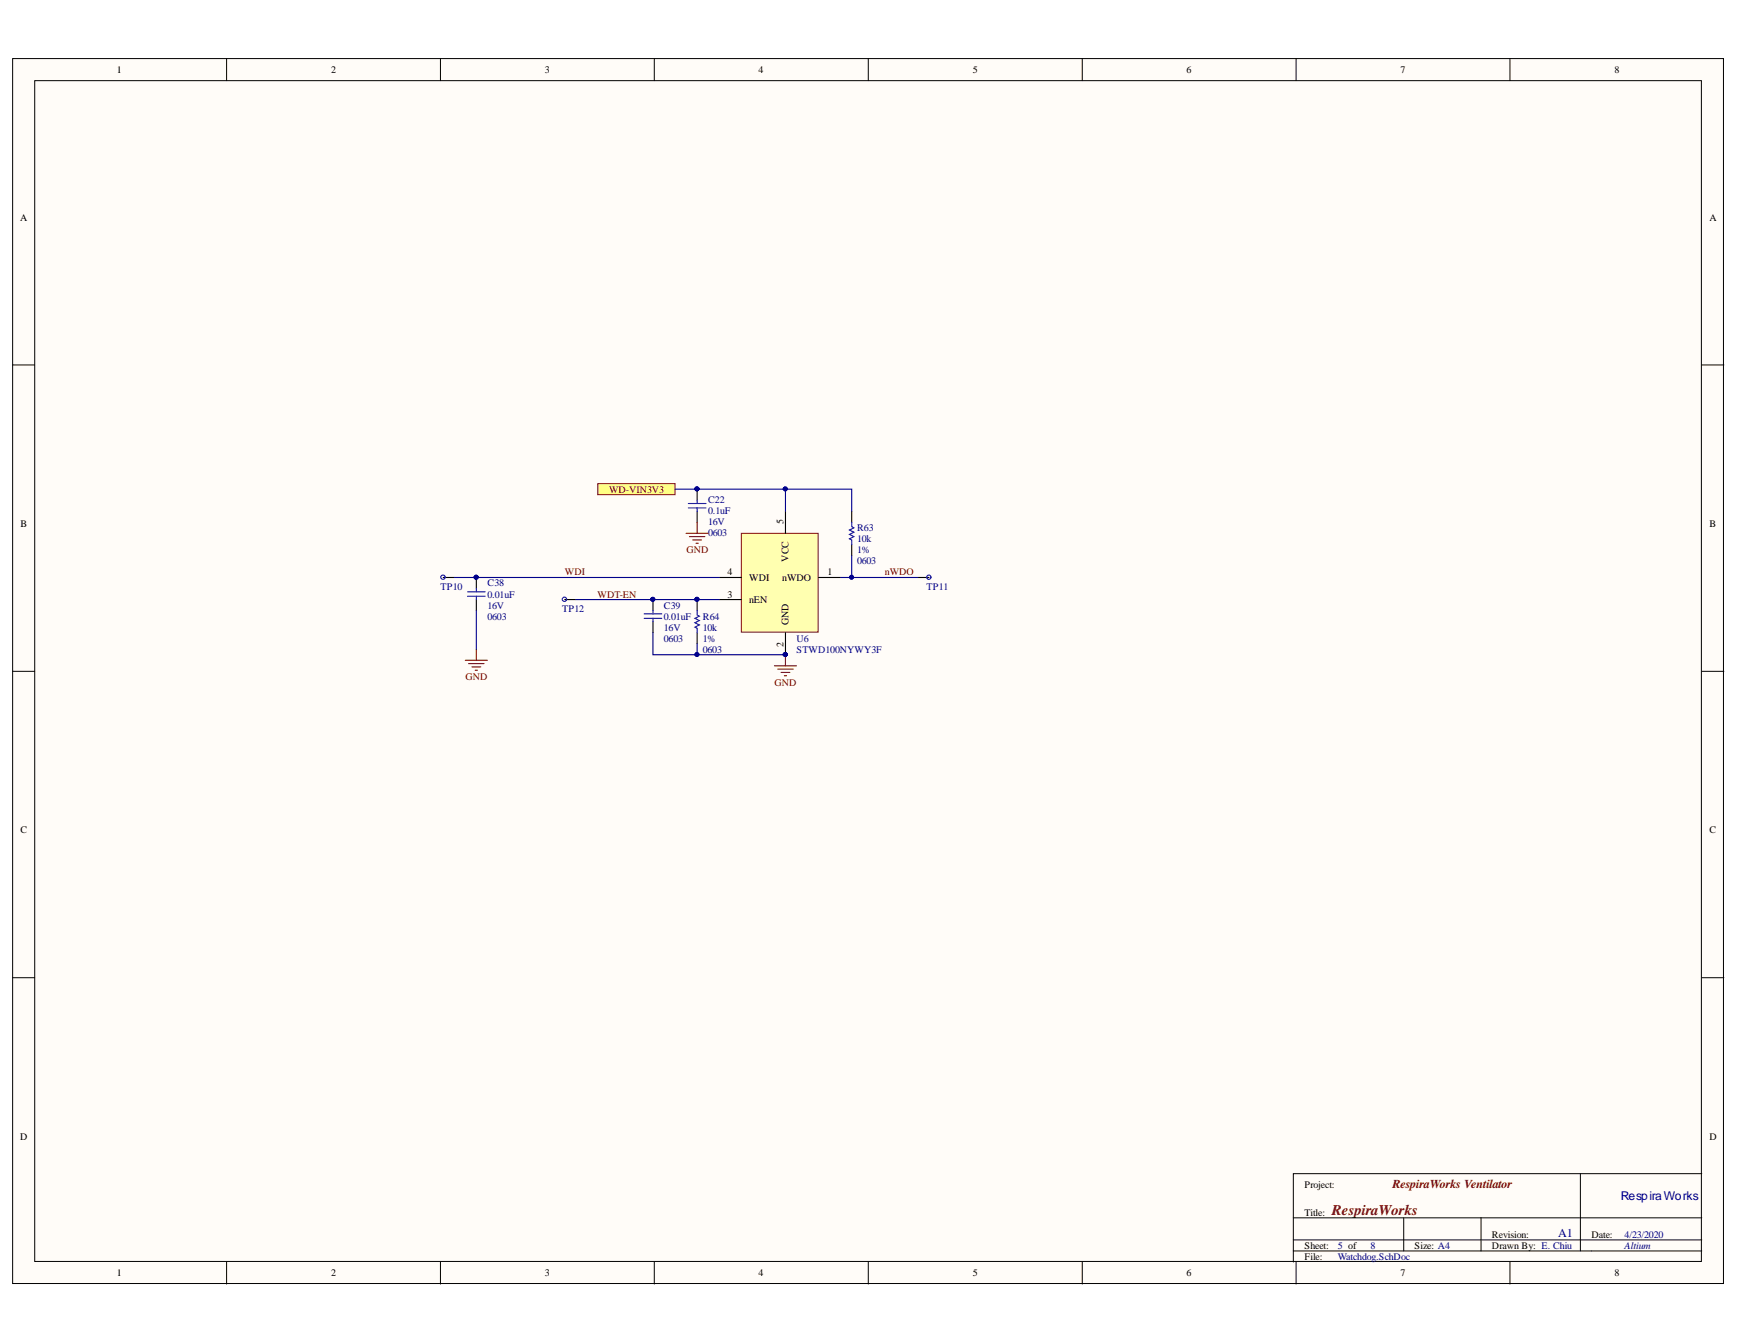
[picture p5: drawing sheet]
<svg xmlns="http://www.w3.org/2000/svg" width="279mm" height="216mm" viewBox="0 0 279 216" stroke-linecap="round" stroke-linejoin="round" font-family="sans-serif">
<defs><g id="words">
<text font-size="2.4" fill="#800000" x="214" y="195.1">RespiraWorks</text>
<text font-size="1.9" fill="#800000" x="223.7" y="190.8">RespiraWorks Ventilator</text>
<g font-size="1.9" fill="#000080">
<text x="260.4" y="192.7">RespiraWorks</text>
<text x="250.4" y="198.7">A1</text>
</g>
<g font-size="1.6">
<text x="18.8" y="11.8">1</text>
<text x="53.2" y="11.8">2</text>
<text x="87.5" y="11.8">3</text>
<text x="121.9" y="11.8">4</text>
<text x="156.3" y="11.8">5</text>
<text x="190.7" y="11.8">6</text>
<text x="225" y="11.8">7</text>
<text x="259.4" y="11.8">8</text>
<text x="3.2" y="35.4">A</text>
<text x="274.6" y="35.4">A</text>
<text x="3.3" y="84.7">B</text>
<text x="125.9" y="84.2" transform="rotate(-90 125.9 84.2)">5</text>
<text x="274.6" y="84.7">B</text>
<text x="116.9" y="96">3</text>
<text x="116.9" y="92.4">4</text>
<text x="120.4" y="93.3">WDI</text>
<text x="125.7" y="93.3">nWDO</text>
<text x="126.7" y="90.2" transform="rotate(-90 126.7 90.2)">VCC</text>
<text x="133" y="92.4">1</text>
<text x="120.4" y="96.8">nEN</text>
<text x="126.7" y="100.4" transform="rotate(-90 126.7 100.4)">GND</text>
<text x="125.9" y="103.9" transform="rotate(-90 125.9 103.9)">2</text>
<text x="3.3" y="133.9">C</text>
<text x="274.6" y="133.9">C</text>
<text x="3.2" y="183.1">D</text>
<text x="274.6" y="183.1">D</text>
<text x="209.6" y="190.9">Project:</text>
<text x="209.6" y="195.3">Title:</text>
<text x="209.6" y="202.4">File:</text>
<text x="209.6" y="200.6">Sheet:</text>
<text x="227.3" y="200.6">Size: A4</text>
<text x="239.7" y="200.6">Drawn By: E. Chiu</text>
<text x="239.7" y="198.8">Revision:</text>
<text x="255.7" y="198.8">Date:</text>
<text x="18.8" y="205">1</text>
<text x="53.2" y="205">2</text>
<text x="87.5" y="205">3</text>
<text x="121.9" y="205">4</text>
<text x="156.3" y="205">5</text>
<text x="190.7" y="205">6</text>
<text x="225" y="205">7</text>
<text x="259.4" y="205">8</text>
</g>
<g font-size="1.6" fill="#800000">
<text x="97.9" y="79.2">WD-VIN3V3</text>
<text x="110.3" y="88.9">GND</text>
<text x="90.8" y="92.4">WDI</text>
<text x="96" y="96">WDT-EN</text>
<text x="142.2" y="92.4">nWDO</text>
<text x="74.8" y="109.3">GND</text>
<text x="124.4" y="110.2">GND</text>
</g>
<g font-size="1.6" fill="#000080">
<text x="113.8" y="82.6">0.1uF</text>
<text x="113.8" y="80.9">C22</text>
<text x="113.8" y="84.4">16V</text>
<text x="113.8" y="86.2">0603</text>
<text x="137.7" y="88.9">1%</text>
<text x="137.7" y="87.1">10k</text>
<text x="137.7" y="85.3">R63</text>
<text x="70.8" y="94.7">TP10</text>
<text x="78.3" y="96">0.01uF</text>
<text x="78.3" y="94.2">C38</text>
<text x="137.7" y="90.7">0603</text>
<text x="148.9" y="94.7">TP11</text>
<text x="78.3" y="97.8">16V</text>
<text x="78.3" y="99.5">0603</text>
<text x="90.3" y="98.3">TP12</text>
<text x="106.7" y="101.3">16V</text>
<text x="106.7" y="99.5">0.01uF</text>
<text x="106.7" y="97.8">C39</text>
<text x="112.9" y="101.3">10k</text>
<text x="112.9" y="99.5">R64</text>
<text x="106.7" y="103.1">0603</text>
<text x="112.9" y="104.9">0603</text>
<text x="112.9" y="103.1">1%</text>
<text x="128" y="103.1">U6</text>
<text x="128" y="104.9">STWD100NYWY3F</text>
<text x="214.9" y="200.6">5 of</text>
<text x="214.9" y="202.4">Watchdog.SchDoc</text>
<text x="220.2" y="200.6">8</text>
<text x="261" y="200.6">Altium</text>
<text x="261" y="198.8">4/23/2020</text>
</g>
</g></defs>
<g fill="#fffcf8" stroke="#000" stroke-width=".16">
<path d="M2 9.4h274.9v196.8h-274.9z"/>
<path d="M5.6 13h267.8v189.6h-267.8z"/>
</g>
<g fill="none" stroke="#000" stroke-width=".16">
<path d="M36.4 9.4v3.6M70.8 9.4v3.6M105.1 9.4v3.6M139.5 9.4v3.6M173.9 9.4v3.6M208.2 9.4v3.6M242.6 9.4v3.6M2 58.6h3.6M273.4 58.6h3.6M2 107.8h3.6M273.4 107.8h3.6M2 157.1h3.6"/>
<path d="M273.4 157.1h3.6M207.8 195.6h65.6M207.8 199.2h65.6M225.5 195.6v5.4M238 195.6v5.4M253.9 188.5v12.5M273.4 188.5h-65.6v12.5M36.4 202.7v3.6M70.8 202.7v3.6M105.1 202.7v3.6M139.5 202.7v3.6M173.9 202.7v3.6"/>
<path d="M207.8 201h65.6M207.8 201v1.7M208.2 202.7v3.6M242.6 202.7v3.6"/>
</g>
<path d="M119.1 85.7h12.3v15.8h-12.3z" fill="#ffffb0" stroke="#800000" stroke-width=".16"/>
<path d="M115.6 92.8h3.5M115.6 96.3h3.5M126.2 82.1v3.6M131.5 92.8h3.6M126.2 101.6v3.6" fill="none" stroke="#000" stroke-width=".18"/>
<circle cx="126.2" cy="105.1" r=".31" fill="#000080" stroke="#000080" stroke-width=".16"/>
<path d="M96 77.7h12.5v1.8h-12.5z" fill-rule="evenodd" fill="#ffff80" stroke="#800000" stroke-width=".16"/>
<g fill="none" stroke="#800000" stroke-width=".18">
<path d="M110.2 85.7h3.6M110.8 86.2h2.4M111.3 86.7h1.4M111.8 87.3h.4M112 83.9v1.8M74.8 106.1h3.5M75.3 106.6h2.5M75.8 107.1h1.4M76.4 107.7h.3M76.5 104.3v1.8M124.4 107h3.6M125 107.5h2.4"/>
<path d="M125.5 108h1.4M126 108.6h.4M126.2 105.2v1.8"/>
</g>
<g fill="#000080" stroke="#000080" stroke-width=".16">
<circle cx="126.2" cy="105.1" r=".31"/>
<circle cx="112" cy="78.5" r=".31"/>
<circle cx="112" cy="96.3" r=".31"/>
<circle cx="104.9" cy="96.3" r=".31"/>
<circle cx="76.5" cy="92.7" r=".31"/>
<circle cx="126.2" cy="78.5" r=".31"/>
<circle cx="136.8" cy="92.7" r=".31"/>
<circle cx="112" cy="105.1" r=".31"/>
</g>
<g fill="none" stroke="#000" stroke-width=".18">
<path d="M112 78.6v1.8M71.2 92.8h1.8M76.5 92.8v1.7M76.5 96.3v1.8M90.7 96.3h1.8M104.9 96.3v1.8M104.9 99.9v1.7M112 82.1v1.8M112 96.3v1.8M136.8 82.1v1.8M136.8 87.4v1.8M147.5 92.8h1.8"/>
<path d="M112 101.6v1.8"/>
</g>
<g fill="none" stroke="#00f" stroke-width=".18">
<path d="M75.1 95.8h2.9M75.1 95.1h2.9M76.5 94.5v.6M76.5 95.8v.5M103.5 99.3h2.8M103.5 98.6h2.8M104.9 98.1v.5M104.9 99.3v.6M110.6 81.6h2.8M110.6 80.9h2.8M112 98.1v.7l.4 .2-.7 .3 .7 .4-.7 .3 .7 .4-.7 .3 .3 .2v.7M112 80.4v.5"/>
<path d="M112 81.6v.5M136.8 83.9v.7l.4 .2-.7 .3 .7 .4-.7 .4 .7 .3-.7 .4 .3 .1v.7"/>
<circle cx="71.2" cy="92.7" r=".35"/>
<circle cx="90.7" cy="96.3" r=".35"/>
<circle cx="149.2" cy="92.7" r=".35"/>
</g>
<path d="M108.5 78.6h17.7v3.5M126.2 78.6h10.6v3.5M73 92.8h42.6M76.5 98.1v6.2M92.5 96.3h23.1M135.1 92.8h12.4M136.8 89.2v3.6M104.9 101.6v3.6h7.1M112 103.4v1.8h14.2" fill="none" stroke="#000080" stroke-width=".18"/>
<use href="#words"/>
</svg>
